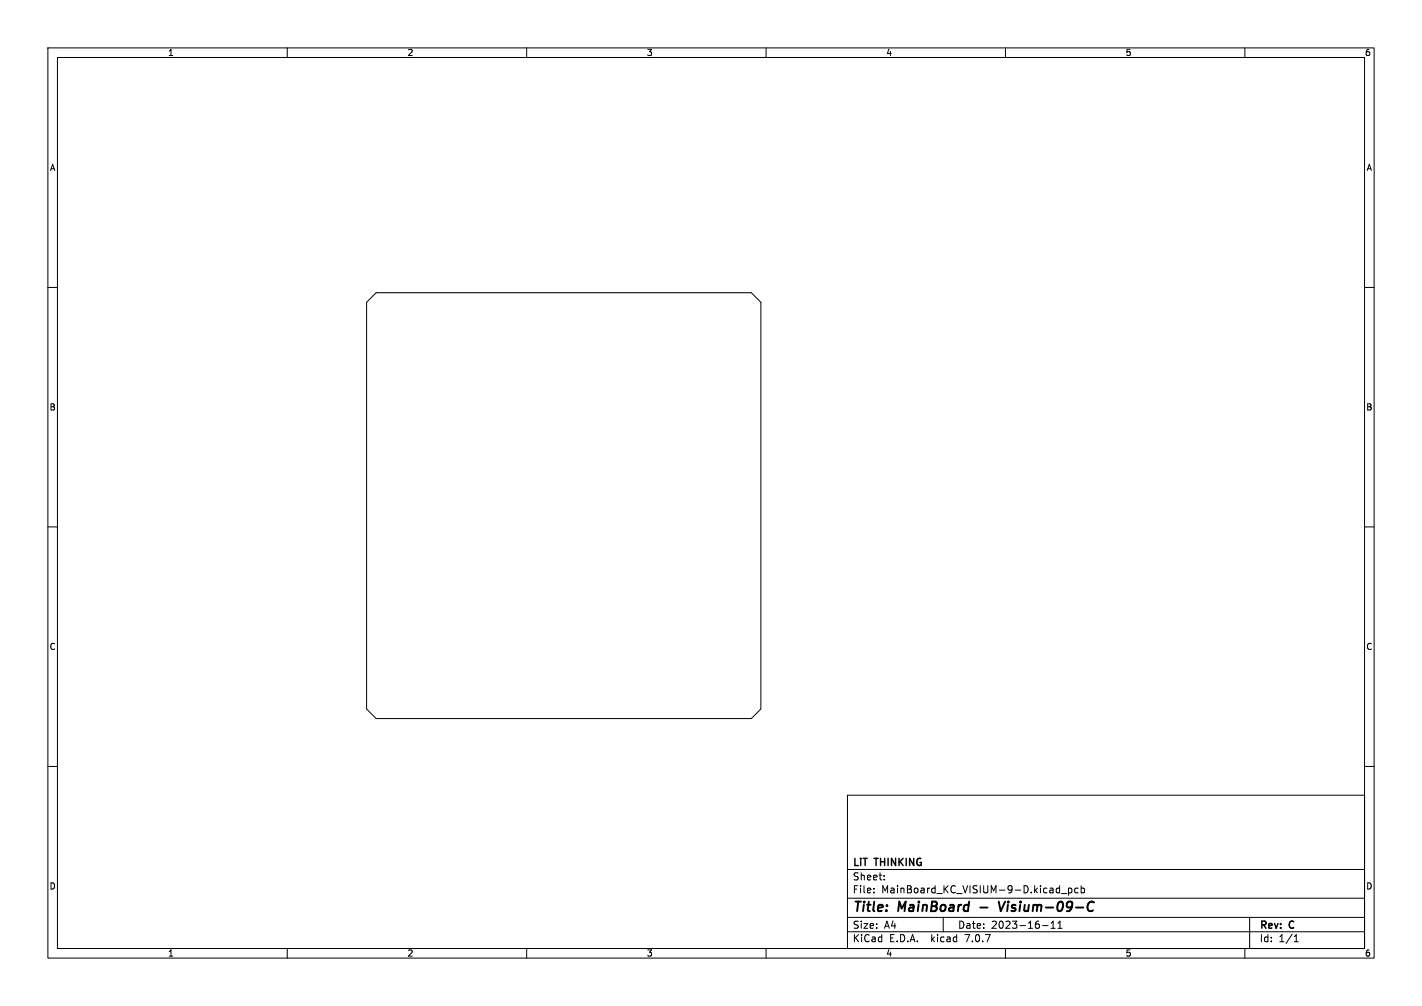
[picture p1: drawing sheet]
<svg xmlns="http://www.w3.org/2000/svg" width="297mm" height="210mm" viewBox="0 0 297 210" stroke-linecap="round" stroke-linejoin="round" font-family="sans-serif">
<defs><g id="words">
<g font-size="2.8">
<text x="178" y="190.9">Title:</text>
<text x="187.7" y="190.9">MainBoard</text>
<text x="210.3" y="190.9">Visium-09-C</text>
</g>
<g font-size="2.1">
<text x="178" y="184">Sheet:</text>
<text x="178" y="181.2">LiT</text>
<text x="182.8" y="181.2">THINKING</text>
<text x="178" y="186.7">File:</text>
<text x="184.1" y="186.7">MainBoard_KC_VISIUM-9-D.kicad_pcb</text>
<text x="178" y="196.9">KiCad</text>
<text x="178" y="194.1">Size:</text>
<text x="184.7" y="194.1">A4</text>
<text x="185.7" y="196.9">E.D.A.</text>
<text x="194.6" y="196.9">kicad</text>
<text x="200" y="194.1">Date:</text>
<text x="201.8" y="196.9">7.0.7</text>
<text x="207" y="194.1">2023-16-11</text>
<text x="263" y="194.3">Rev:</text>
<text x="263" y="196.9">Id:</text>
<text x="267.1" y="196.9">1/1</text>
<text x="269.4" y="194.3">C</text>
</g>
<g font-size="1.8">
<text x="35" y="11.9">1</text>
<text x="85" y="11.9">2</text>
<text x="135" y="11.9">3</text>
<text x="185" y="11.9">4</text>
<text x="235" y="11.9">5</text>
<text x="285" y="11.9">6</text>
<text x="10.3" y="35.9">A</text>
<text x="285.4" y="35.9">A</text>
<text x="10.3" y="85.9">B</text>
<text x="285.3" y="85.9">B</text>
<text x="10.3" y="135.9">C</text>
<text x="285.3" y="135.9">C</text>
<text x="10.3" y="185.9">D</text>
<text x="285.3" y="185.9">D</text>
<text x="35" y="199.9">1</text>
<text x="85" y="199.9">2</text>
<text x="135" y="199.9">3</text>
<text x="185" y="199.9">4</text>
<text x="235" y="199.9">5</text>
<text x="285" y="199.9">6</text>
</g>
</g></defs>
<g fill="none" stroke="#000" stroke-width=".21">
<path d="M10 10h277v190h-277zM12 12h273v186h-273zM60 10v2M110 10v2M160 10v2M210 10v2M260 10v2M10 60h2M285 60h2M78.6 61.1h78.3l2 2v84.9l-2 2h-78.3l-2-2v-84.9zM10 110h2M285 110h2"/>
<path d="M10 160h2M285 160h2M177 166h108v32h-108zM60 198v2M110 198v2M160 198v2M177 194.5h108M177 191.5h108M177 187.5h108M177 181.5h108M182.5 186.3v.1M182.5 185.5v.1"/>
<path d="M184.7 183.6v.1M184.7 182.8v.1M197 191.5v3M210 198v2M217.7 193.2h1.2M219.5 193.8h.9M219.5 192.7l.5-.4v1.5M221 193.8h.8M221 192.7l.4-.4v1.5M221.2 185.4l.1 .1M221.3 184.9v1.5M221.3 186.3l-.1 .1"/>
<path d="M221.7 186.5h1.1M223.2 185.4v1.5M223.2 185.5l.4-.1 .3 .3-.2 .6h-.5M225.2 185.5l-.5-.1-.2 .3 .1 .6h.6M225.8 185.5l.4-.1 .3 .3-.1 .6h-.6M225.8 184.9v1.5M260 198v2M261 191.5v6.5M270.3 196.6h.9M270.3 195.5l.4-.4v1.5"/>
</g>
<path d="M204.7 189.4h1.6M208.6 188.2l.4 2 .9-2M228.3 190l-.4 .2-.5-.1M228.5 188.4l-.1-.1a.76 .76 0 0 0-1 .2" fill="none" stroke="#000" stroke-width=".4"/>
<use href="#words"/>
</svg>
